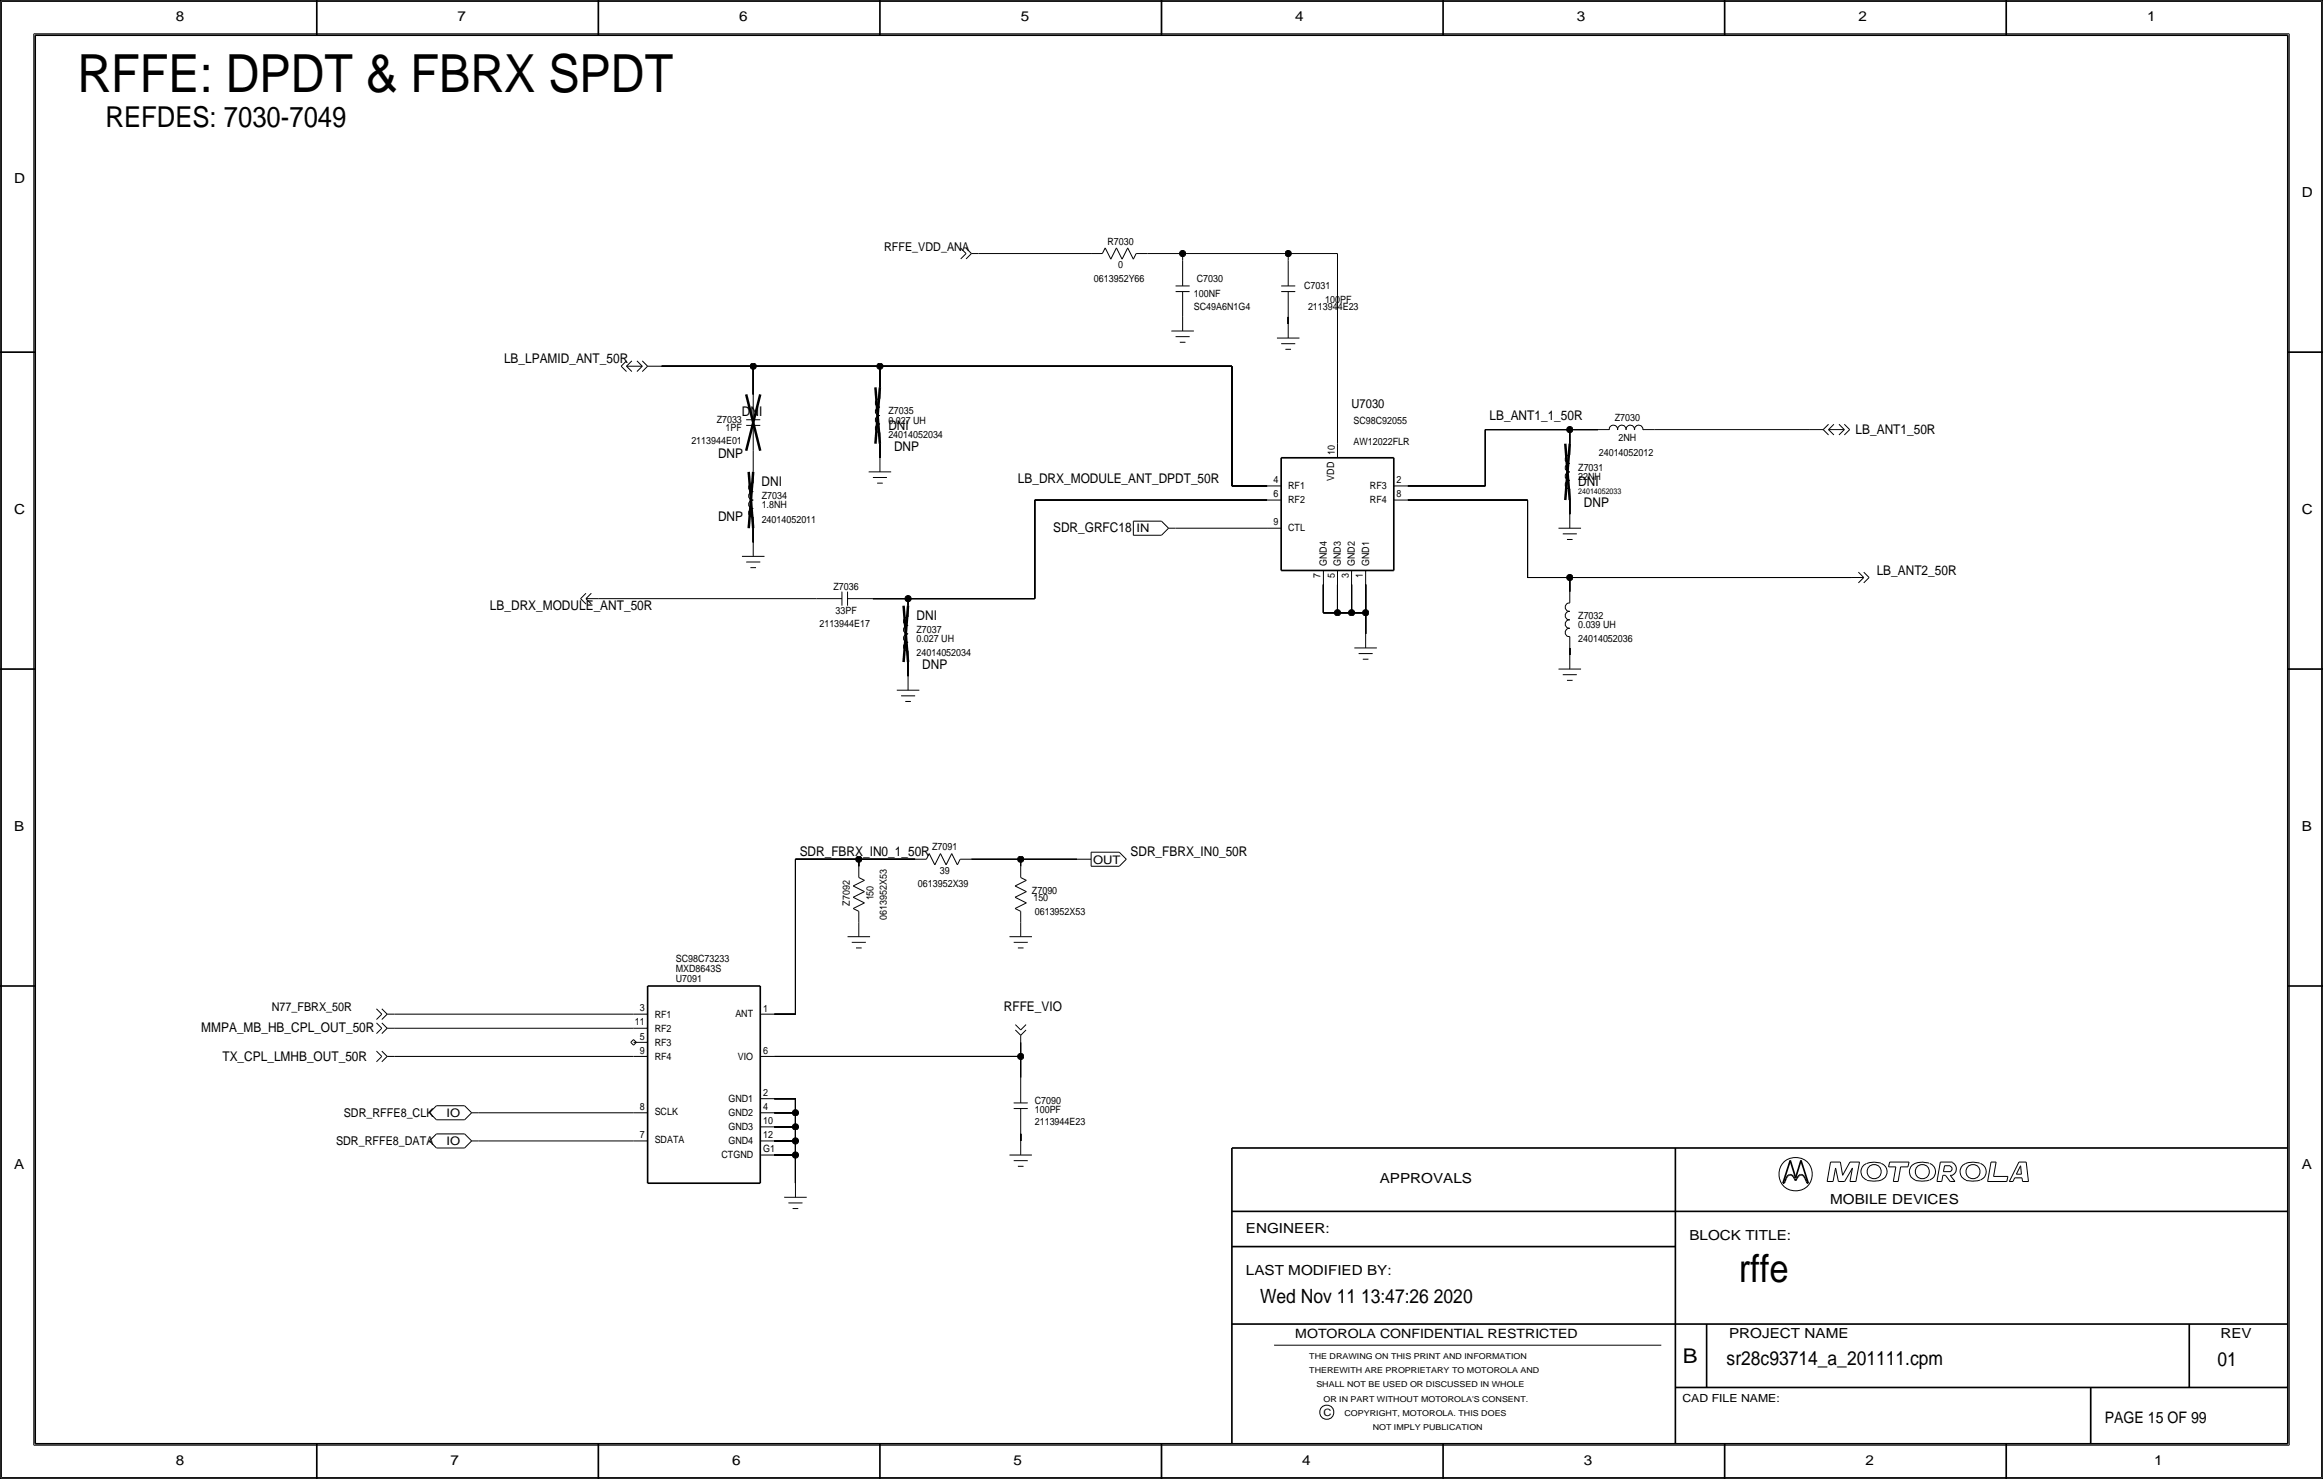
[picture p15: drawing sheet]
<svg xmlns="http://www.w3.org/2000/svg" width="419mm" height="267mm" viewBox="0 0 419 267" stroke-linecap="round" stroke-linejoin="round" font-family="sans-serif">
<defs><g id="words">
<text font-size="9.5" x="14" y="16.5">RFFE: DPDT &amp; FBRX SPDT</text>
<text font-size="7" x="313.7" y="231.1">rffe</text>
<text font-size="5.2" x="19" y="22.9">REFDES: 7030-7049</text>
<text font-size="3.7" x="303.6" y="245.7">B</text>
<g font-size="3.5">
<text x="227.3" y="234.9">Wed Nov 11 13:47:26 2020</text>
<text x="311.5" y="246.2">sr28c93714_a_201111.cpm</text>
<text x="400" y="246.4">01</text>
</g>
<text font-size="2.9" x="379.7" y="256.5">PAGE 15 OF 99</text>
<g font-size="2.5">
<text x="31.7" y="3.8">8</text>
<text x="82.6" y="3.8">7</text>
<text x="133.3" y="3.8">6</text>
<text x="184.1" y="3.8">5</text>
<text x="233.7" y="3.8">4</text>
<text x="284.5" y="3.8">3</text>
<text x="335.3" y="3.8">2</text>
<text x="387.3" y="3.8">1</text>
<text x="2.5" y="33">D</text>
<text x="415.3" y="35.6">D</text>
<text x="2.5" y="92.7">C</text>
<text x="415.3" y="92.7">C</text>
<text x="2.5" y="149.9">B</text>
<text x="415.3" y="149.9">B</text>
<text x="2.5" y="210.8">A</text>
<text x="248.9" y="213.4">APPROVALS</text>
<text x="415.3" y="210.8">A</text>
<text x="330.2" y="217.2">MOBILE DEVICES</text>
<text x="224.8" y="222.2">ENGINEER:</text>
<text x="304.8" y="223.5">BLOCK TITLE:</text>
<text x="224.8" y="229.9">LAST MODIFIED BY:</text>
<text x="312" y="241.2">PROJECT NAME</text>
<text x="400.6" y="241.3">REV</text>
<text x="31.7" y="264.2">8</text>
<text x="81.3" y="264.2">7</text>
<text x="132.1" y="264.2">6</text>
<text x="182.9" y="264.2">5</text>
<text x="234.9" y="264.2">4</text>
<text x="285.8" y="264.2">3</text>
<text x="336.5" y="264.2">2</text>
<text x="388.6" y="264.2">1</text>
</g>
<g font-size="2.4">
<text x="90.9" y="65.5">LB_LPAMID_ANT_50R</text>
<text x="133.9" y="74.9">DNI</text>
<text x="160.3" y="77.5">DNI</text>
<text x="268.7" y="75.7">LB_ANT1_1_50R</text>
<text x="129.5" y="82.5">DNP</text>
<text x="161.3" y="81.3">DNP</text>
<text x="334.8" y="78.2">LB_ANT1_50R</text>
<text x="137.4" y="87.6">DNI</text>
<text x="183.6" y="87.1">LB_DRX_MODULE_ANT_DPDT_50R</text>
<text x="284.7" y="87.6">DNI</text>
<text x="129.5" y="94">DNP</text>
<text x="285.8" y="91.4">DNP</text>
<text x="190" y="96">SDR_GRFC18</text>
<text x="338.6" y="103.6">LB_ANT2_50R</text>
<text x="88.4" y="110">LB_DRX_MODULE_ANT_50R</text>
<text x="165.4" y="111.8">DNI</text>
<text x="166.4" y="120.7">DNP</text>
<text x="144.3" y="154.4">SDR_FBRX_IN0_1_50R</text>
<text x="204" y="154.4">SDR_FBRX_IN0_50R</text>
<text x="181.1" y="182.4">RFFE_VIO</text>
<text x="36.3" y="186.2">MMPA_MB_HB_CPL_OUT_50R</text>
<text x="40.1" y="191.3">TX_CPL_LMHB_OUT_50R</text>
</g>
<g font-size="2.3">
<text x="243.8" y="73.7">U7030</text>
<text x="233.7" y="241.3">MOTOROLA CONFIDENTIAL RESTRICTED</text>
</g>
<g font-size="2.2">
<text x="159.5" y="45.2">RFFE_VDD_ANA</text>
<text x="49" y="182.4">N77_FBRX_50R</text>
<text x="62" y="201.4">SDR_RFFE8_CLK</text>
<text x="60.6" y="206.5">SDR_RFFE8_DATA</text>
</g>
<g font-size="2.1">
<text x="205" y="96">IN</text>
<text x="197.2" y="155.8">OUT</text>
<text x="80.6" y="201.4">IO</text>
<text x="80.6" y="206.5">IO</text>
</g>
<text font-size="2" x="303.5" y="252.7">CAD FILE NAME:</text>
<g font-size="1.8">
<text x="199.8" y="44.1">R7030</text>
<text x="197.4" y="50.8">0613952Y66</text>
<text x="201.7" y="48.4">0</text>
<text x="215.4" y="53.6">100NF</text>
<text x="215.9" y="50.8">C7030</text>
<text x="235.3" y="52.1">C7031</text>
<text x="215.4" y="55.9">SC49A6N1G4</text>
<text x="236" y="55.9">2113944E23</text>
<text x="239.1" y="54.6">100PF</text>
<text x="129.3" y="76.2">Z7033</text>
<text x="130.9" y="77.7">1PF</text>
<text x="160.3" y="76.5">0.027 UH</text>
<text x="160.3" y="74.7">Z7035</text>
<text x="244.2" y="76.5">SC98C92055</text>
<text x="291.3" y="75.8">Z7030</text>
<text x="124.7" y="80">2113944E01</text>
<text x="160.3" y="79">24014052034</text>
<text x="240.8" y="82" transform="rotate(-90 240.8 82)">10</text>
<text x="244.2" y="80.3">AW12022FLR</text>
<text x="288.4" y="82.3">24014052012</text>
<text x="292" y="79.5">2NH</text>
<text x="137.4" y="90">Z7034</text>
<text x="229.7" y="89.7">6</text>
<text x="229.7" y="87.1">4</text>
<text x="232.4" y="88.2">RF1</text>
<text x="240.7" y="86.7" transform="rotate(-90 240.7 86.7)">VDD</text>
<text x="247.1" y="88.1">RF3</text>
<text x="252" y="89.7">8</text>
<text x="252" y="87.1">2</text>
<text x="284.7" y="84.9">Z7031</text>
<text x="284.7" y="86.6">22NH</text>
<text x="137.4" y="94.2">24014052011</text>
<text x="137.4" y="91.7">1.8NH</text>
<text x="229.7" y="94.7">9</text>
<text x="232.4" y="95.8">CTL</text>
<text x="232.4" y="90.7">RF2</text>
<text x="247.2" y="90.8">RF4</text>
<text x="150.4" y="106.3">Z7036</text>
<text x="238.3" y="104.3" transform="rotate(-90 238.3 104.3)">7</text>
<text x="239.4" y="102.1" transform="rotate(-90 239.4 102.1)">GND4</text>
<text x="240.8" y="104.3" transform="rotate(-90 240.8 104.3)">5</text>
<text x="241.9" y="102.1" transform="rotate(-90 241.9 102.1)">GND3</text>
<text x="243.3" y="104.3" transform="rotate(-90 243.3 104.3)">3</text>
<text x="244.4" y="102.1" transform="rotate(-90 244.4 102.1)">GND2</text>
<text x="245.9" y="104.3" transform="rotate(-90 245.9 104.3)">1</text>
<text x="247" y="102.1" transform="rotate(-90 247 102.1)">GND1</text>
<text x="147.8" y="113">2113944E17</text>
<text x="150.7" y="110.7">33PF</text>
<text x="284.7" y="113.3">0.039 UH</text>
<text x="284.7" y="111.6">Z7032</text>
<text x="165.4" y="115.8">0.027 UH</text>
<text x="165.4" y="118.4">24014052034</text>
<text x="165.4" y="114.1">Z7037</text>
<text x="284.7" y="115.8">24014052036</text>
<text x="168.2" y="153.2">Z7091</text>
<text x="165.6" y="160">0613952X39</text>
<text x="169.5" y="157.6">39</text>
<text x="186.2" y="161.3">Z7090</text>
<text x="153.3" y="163.3" transform="rotate(-90 153.3 163.3)">Z7092</text>
<text x="157.6" y="162.4" transform="rotate(-90 157.6 162.4)">150</text>
<text x="160" y="165.9" transform="rotate(-90 160 165.9)">0613952X53</text>
<text x="186.4" y="162.4">150</text>
<text x="186.7" y="164.9">0613952X53</text>
<text x="121.9" y="173.4">SC98C73233</text>
<text x="121.9" y="177.1">U7091</text>
<text x="121.9" y="175.3">MXD8643S</text>
<text x="114.5" y="184.9">11</text>
<text x="115.4" y="182.4">3</text>
<text x="118.1" y="183.5">RF1</text>
<text x="132.7" y="183.4">ANT</text>
<text x="137.7" y="182.4">1</text>
<text x="115.4" y="187.5">5</text>
<text x="115.4" y="190">9</text>
<text x="118.1" y="188.6">RF3</text>
<text x="118.1" y="186">RF2</text>
<text x="118.1" y="191.1">RF4</text>
<text x="133.1" y="191.1">VIO</text>
<text x="137.7" y="190">6</text>
<text x="137.7" y="197.6">2</text>
<text x="115.4" y="200.1">8</text>
<text x="118.1" y="201.1">SCLK</text>
<text x="131.4" y="198.7">GND1</text>
<text x="131.4" y="201.2">GND2</text>
<text x="131.4" y="203.7">GND3</text>
<text x="137.7" y="202.6">10</text>
<text x="137.7" y="200.1">4</text>
<text x="186.7" y="200.7">100PF</text>
<text x="186.7" y="202.9">2113944E23</text>
<text x="186.7" y="199.1">C7090</text>
<text x="115.4" y="205.2">7</text>
<text x="118.1" y="206.2">SDATA</text>
<text x="130.2" y="208.7">CTGND</text>
<text x="131.4" y="206.3">GND4</text>
<text x="137.7" y="205.2">12</text>
<text x="137.7" y="207.7">G1</text>
<text x="238.8" y="255.3">C</text>
</g>
<g font-size="1.5">
<text x="236.2" y="245.1">THE DRAWING ON THIS PRINT AND INFORMATION</text>
<text x="236.2" y="247.6">THEREWITH ARE PROPRIETARY TO MOTOROLA AND</text>
<text x="237.5" y="250.2">SHALL NOT BE USED OR DISCUSSED IN WHOLE</text>
<text x="238.8" y="252.7">OR IN PART WITHOUT MOTOROLA'S CONSENT.</text>
<text x="242.6" y="255.3">COPYRIGHT, MOTOROLA. THIS DOES</text>
<text x="247.6" y="257.8">NOT IMPLY PUBLICATION</text>
</g>
<text font-size="1.4" x="284.7" y="89.2">24014052033</text>
</g></defs>
<!-- layer: Nets -->
<g fill="none" stroke="#000" stroke-width=".18">
<path d="M176.5 45.7h20.3zM207 45.7h6.4zM213.4 45.7v1.3zM213.4 45.7h19zM232.4 57.2v1.2zM232.4 45.7v1.3zM232.4 45.7h8.9zM241.3 45.7v34.3zM119.4 66h16.5zM135.9 66v5.1zM135.9 66h22.8zM158.7 66v3.8z"/>
<path d="M158.7 66h63.5zM222.2 66v21.6zM268 77.5h15.2zM268 77.5v10.1zM283.2 77.5v2.5zM283.2 77.5h5.1zM298.4 77.5h28zM135.9 95.3v2.5zM135.9 81.3v3.8zM158.7 80v2.6zM186.7 90.2v17.8zM186.7 90.2h41.9z"/>
<path d="M212.1 95.2h16.5zM222.2 87.6h6.4zM254 90.2h21.6zM254 87.6h14zM275.6 90.2v13.9zM283.2 90.2v2.5zM108 108h39.3zM157.5 108h6.3zM163.8 119.4v2.5zM163.8 108v1.2zM163.8 108h22.9zM238.8 105.4v5.1z"/>
<path d="M238.8 110.5h2.5zM241.3 105.4v5.1zM241.3 110.5h2.5zM243.8 110.5h2.6zM243.8 105.4v5.1zM246.4 110.5v3.8zM246.4 105.4v5.1zM275.6 104.1h7.6zM283.2 116.8v1.3zM283.2 104.1v2.6zM283.2 104.1h50.8zM143.5 154.9v28z"/>
<path d="M143.5 154.9h11.4zM154.9 154.9v1.3zM154.9 154.9h10.2zM175.3 154.9h8.8zM184.1 154.9v1.3zM184.2 154.9h10.1zM71.1 185.4h43.2zM71.1 182.9h43.2zM71.1 190.5h43.2zM139.7 198.1h3.8zM139.7 182.9h3.8zM139.7 190.5h44.4z"/>
<path d="M143.5 198.1v2.6zM184.1 190.5v3.8zM184.1 188v2.5zM86.4 205.7h27.9zM86.4 200.7h27.9zM139.7 208.3h3.8zM139.7 205.7h3.8zM139.7 203.2h3.8zM139.7 200.7h3.8zM143.5 208.3v5.1zM143.5 205.7v2.6zM143.5 203.2v2.5z"/>
<path d="M143.5 200.7v2.5zM184.1 204.5v1.2z"/>
</g>
<g fill="#000" stroke="#000" stroke-width=".18">
<circle cx="213.4" cy="45.7" r=".56"/>
<circle cx="232.4" cy="45.7" r=".56"/>
<circle cx="135.9" cy="66" r=".56"/>
<circle cx="158.7" cy="66" r=".56"/>
<circle cx="283.2" cy="77.5" r=".56"/>
<circle cx="163.8" cy="107.9" r=".56"/>
<circle cx="241.3" cy="110.5" r=".56"/>
<circle cx="243.8" cy="110.5" r=".56"/>
<circle cx="246.4" cy="110.5" r=".56"/>
<circle cx="283.2" cy="104.1" r=".56"/>
<circle cx="154.9" cy="154.9" r=".56"/>
<circle cx="184.2" cy="154.9" r=".56"/>
<circle cx="184.2" cy="190.5" r=".56"/>
<circle cx="143.5" cy="200.7" r=".56"/>
<circle cx="143.5" cy="203.2" r=".56"/>
<circle cx="143.5" cy="205.7" r=".56"/>
<circle cx="143.5" cy="208.3" r=".56"/>
</g>
<!-- layer: Components -->
<g fill="none" stroke="#000" stroke-width=".18">
<path d="M173.3 44.8l1 .9zM174.3 45.7l-1 1zM174.3 44.8l1 .9zM175.3 45.7l-1 1zM175.3 45.7h1.2zM196.9 45.7h2zM199.4 44.7l-.5 1zM199.4 44.7l1 2zM201.4 44.7l-1 2zM201.4 44.7l1 2zM203.5 44.7l1 2zM203.5 44.7l-1.1 2z"/>
<path d="M205 45.7l-.5 1zM205 45.7h2zM211.3 59.7h4.1zM212.1 52.6h2.5zM212.1 51.6h2.5zM213.4 57.2v2.5zM213.4 52.6v4.6zM213.4 47v4.6zM231.1 51.6h2.6zM231.1 52.6h2.6zM232.4 52.6v4.6zM232.4 47v4.6z"/>
<path d="M232.4 58.4v2.6zM112.1 66l.9 1zM112.1 66l.9-.9zM113 66l1 1zM113 66l1-.9zM113 66h2.9zM114.9 65.1l1 .9zM114.9 67l1-1zM115.9 65.1l.9 .9zM115.9 67l.9-1zM116.8 66h2.6zM134.6 75.7h2.6z"/>
<path d="M134.6 76.7h2.6zM135.9 76.7v4.6zM135.9 71.1v4.6zM158.7 78v2zM158.7 69.9v2zM158.7 71.9a.74 .74 0 0 0-.8 .8 .74 .74 0 0 0 .8 .7M158.7 75a.74 .74 0 0 0-.8 .7 .74 .74 0 0 0 .8 .8M158.7 76.5a.74 .74 0 0 0-.8 .7 .74 .74 0 0 0 .8 .8M158.7 73.5a.74 .74 0 0 0-.8 .7 .74 .74 0 0 0 .8 .7M212.1 60.7h2.5zM212.9 61.7h1zM230.4 61h4z"/>
<path d="M231.1 62h2.6zM231.9 63h1zM288.3 77.5h2zM290.3 77.5a.75 .75 0 0 1 .8-.8 .75 .75 0 0 1 .7 .8M291.8 77.5a.75 .75 0 0 1 .8-.8 .75 .75 0 0 1 .7 .8M293.4 77.5a.75 .75 0 0 1 .7-.8 .75 .75 0 0 1 .7 .8M294.9 77.5a.75 .75 0 0 1 .7-.8 .75 .75 0 0 1 .8 .8M296.4 77.5h2zM326.4 77.5h2.5zM328.9 77.5l1 .9zM328.9 77.5l1-1zM329.9 77.5l1 .9z"/>
<path d="M329.9 77.5l1-1zM329.9 77.5h2.8zM331.8 76.5l.9 1zM331.8 78.4l.9-.9zM332.7 76.5l1 1zM332.7 78.4l1-.9zM135.9 97.8v2.5zM135.9 93.2v2zM135.9 85.1v2zM135.9 87.2a.74 .74 0 0 0-.8 .7 .74 .74 0 0 0 .8 .7M135.9 90.2a.74 .74 0 0 0-.8 .8 .74 .74 0 0 0 .8 .7M135.9 91.7a.74 .74 0 0 0-.8 .8 .74 .74 0 0 0 .8 .7"/>
<path d="M135.9 88.7a.74 .74 0 0 0-.8 .7 .74 .74 0 0 0 .8 .8M156.7 85.1h4.1zM157.5 86.1h2.5zM158.2 87.1h1.1zM158.7 82.6v2.5zM204.5 94h5zM204.5 94v2.5zM204.5 96.5h5zM209.5 94l1.3 1.2zM210.8 95.2l-1.2 1.3zM210.8 95.2h1.3zM228.6 87.6h2.5z"/>
<path d="M228.6 95.2h2.5zM228.6 90.2h2.5zM241.3 80v2.5zM251.5 87.6h2.5zM251.5 90.2h2.5zM281.2 95.2h4zM281.9 96.3h2.6zM282.7 97.3h1zM283.2 92.7v2.5zM283.2 88.1v2.1zM283.2 80v2zM283.2 82.1a.74 .74 0 0 0-.8 .7 .74 .74 0 0 0 .8 .8"/>
<path d="M283.2 85.1a.74 .74 0 0 0-.8 .8 .74 .74 0 0 0 .8 .7M283.2 86.7a.74 .74 0 0 0-.8 .7 .74 .74 0 0 0 .8 .7M283.2 83.6a.74 .74 0 0 0-.8 .8 .74 .74 0 0 0 .8 .7M104.7 107.9l1 1zM104.7 108l1-1zM105.7 107.9l1 1zM105.7 108h2.3zM105.7 108l1-1zM133.9 100.3h4zM134.6 101.3h2.6zM135.4 102.4h1zM147.3 108h4.6z"/>
<path d="M151.9 106.7v2.5zM152.9 108h4.6zM152.9 106.7v2.5zM163.8 117.3v2.1zM163.8 109.2v2.1zM163.8 111.3a.74 .74 0 0 0-.8 .7 .74 .74 0 0 0 .8 .8M163.8 114.4a.74 .74 0 0 0-.8 .7 .74 .74 0 0 0 .8 .7M163.8 115.9a.74 .74 0 0 0-.8 .7 .74 .74 0 0 0 .8 .7M163.8 112.8a.74 .74 0 0 0-.8 .8 .74 .74 0 0 0 .8 .7M238.8 102.9v2.5zM241.3 102.9v2.5zM243.8 102.9v2.5z"/>
<path d="M244.3 116.8h4.1zM245.1 117.9h2.5zM245.9 118.9h1zM246.4 114.3v2.5zM246.4 102.9v2.5zM283.2 114.8v2zM283.2 106.7v2zM283.2 118.1v2.6zM283.2 108.8a.74 .74 0 0 0-.8 .7 .74 .74 0 0 0 .8 .7M283.2 111.8a.74 .74 0 0 0-.8 .7 .74 .74 0 0 0 .8 .8M283.2 113.3a.74 .74 0 0 0-.8 .8 .74 .74 0 0 0 .8 .7M283.2 110.3a.74 .74 0 0 0-.8 .7 .74 .74 0 0 0 .8 .8"/>
<path d="M334 104.1h2.2zM335.3 103.2l.9 .9zM335.3 105.1l.9-1zM336.2 103.2l1 .9zM336.2 105.1l1-1zM161.8 124.5h4.1zM162.6 125.5h2.5zM163.3 126.5h1zM163.8 121.9v2.6zM281.2 120.7h4zM281.9 121.7h2.6zM282.7 122.7h1z"/>
<path d="M153.9 159.8l2.1 1zM153.9 159.8l2.1-1zM154.9 158.2l1.1 .6zM154.9 156.2v2zM165.1 154.9h2zM167.6 153.9l1.1 2.1zM167.6 153.9l-.5 1zM169.7 153.9l-1 2.1zM169.7 153.9l1 2.1zM171.7 153.9l-1 2.1zM171.7 153.9l1 2.1zM173.2 154.9l-.5 1.1z"/>
<path d="M173.2 154.9h2.1zM183.1 159.8l2.1-1zM183.1 159.8l2.1 1zM184.1 156.2v2zM184.2 158.2l1 .6zM194.3 154.9h2.5zM196.8 153.7h5.1zM196.8 156.2h5.1zM196.8 153.7v2.5zM201.9 153.7l1.3 1.2zM203.2 154.9l-1.3 1.3zM152.9 168.9h4.1z"/>
<path d="M153.7 169.9h2.5zM153.9 163.8l2.1-1zM153.9 163.8l1 .5zM153.9 161.8l2.1 1zM153.9 161.8l2.1-1zM154.4 170.9h1zM154.9 164.3v2.1zM154.9 166.4v2.5zM182.1 168.9h4.1zM182.9 169.9h2.5zM183.1 161.8l2.1-1zM183.1 161.8l2.1 1z"/>
<path d="M183.1 163.8l1 .5zM183.1 163.8l2.1-1zM183.6 170.9h1.1zM184.1 166.4v2.5zM184.1 164.3v2.1zM67.9 184.5l1 .9zM67.9 181.9l1 1zM67.9 189.5l1 1zM68.9 185.4l-1 1zM68.9 184.5l1 .9zM68.9 182.9l-1 .9zM68.9 181.9l1 1z"/>
<path d="M68.9 190.5l-1 1zM68.9 189.5l1 1zM69.8 185.4l-.9 1zM69.8 185.4h1.3zM69.8 182.9l-.9 .9zM69.8 182.9h1.3zM69.8 190.5l-.9 1zM69.8 190.5h1.3zM78.7 199.4l-1.2 1.3zM78.7 199.4h5.1zM83.8 199.4l1.3 1.3zM113.8 188l.5-.5z"/>
<path d="M113.8 188l.5 .5zM114.3 190.5h2.5zM114.3 188h2.5zM114.3 185.4h2.5zM114.3 182.9h2.5zM114.3 187.5l.5 .5zM114.8 188l-.5 .5zM137.2 198.1h2.5zM137.2 190.5h2.5zM137.2 182.9h2.5zM182.9 198.9h2.5zM182.9 199.9h2.5z"/>
<path d="M183.2 184.8l1 .9zM183.2 185.7l1 1zM184.1 199.9v4.6zM184.1 194.3v4.6zM184.1 185.7l1-.9zM184.1 186.7l1-1zM184.1 186.7v1.3zM77.5 205.7l1.2 1.3zM77.5 200.7l1.2 1.2zM78.7 204.5l-1.2 1.2zM78.7 207h5.1zM78.7 204.5h5.1z"/>
<path d="M78.7 201.9h5.1zM83.8 204.5l1.3 1.2zM83.8 207l1.3-1.3zM83.8 201.9l1.3-1.2zM85.1 205.7h1.3zM85.1 200.7h1.3zM114.3 205.7h2.5zM114.3 200.7h2.5zM137.2 208.3h2.5zM137.2 205.7h2.5zM137.2 203.2h2.5zM137.2 200.7h2.5z"/>
<path d="M141.5 215.9h4zM142.2 216.9h2.6zM143 217.9h1zM143.5 213.4v2.5zM182.1 208.3h4.1zM182.9 209.3h2.5zM183.6 210.3h1.1zM184.1 205.7v2.6z"/>
</g>
<path d="M134.6 71.1l2.6 10.2zM137.2 71.1l-2.6 10.2zM157.9 69.8l.8 10.2zM158.7 69.9l-.8 10.1zM135.1 85.1l.8 10.1zM135.9 85.1l-.8 10.1zM282.4 80l.8 10.2zM283.2 80l-.8 10.2zM163 109.2l.8 10.2zM163.8 109.2l-.8 10.2z" fill="none" stroke="#000" stroke-width=".45"/>
<path d="M231.1 82.6h20.4zM231.1 82.6v20.3zM251.5 82.6v20.3zM231.1 102.9h20.4zM116.8 177.8h20.4zM116.8 177.8v35.6zM137.2 177.8v35.6zM116.8 213.4h20.4z" fill="none" stroke="#000" stroke-width=".3"/>
<!-- layer: Page Border and Title Block -->
<g fill="none" stroke="#000" stroke-width=".3">
<path d="M0 0h419.1zM0 0v266.7zM6.3 6.4h406.4zM6.3 6.4v254zM57.1 0v6.3zM107.9 0v6.3zM158.7 0v6.3zM209.5 0v6.4zM260.3 0v6.3zM311.1 0v6.3zM361.9 0v6.3zM412.7 6.4v254z"/>
<path d="M419.1 0v266.7zM0 63.5h6.3zM412.7 63.5h6.4zM0 120.7h6.3zM412.7 120.7h6.4zM0 177.8h6.3zM412.7 177.8h6.4zM222.2 207v53.3zM222.2 207h190.5zM222.2 218.4h190.5zM302.3 207v53.3zM321.7 213.4h.2z"/>
<path d="M322 213.1l-.1 .3zM322.2 212.5l-.2 .6zM322.4 212.1l-.2 .4zM322.6 211.9l.3-.1zM322.6 211.9l-.2 .2zM322.9 211.8h.2zM323 209.2l-1.3 4.2zM323 209.2l1 3.2zM323.1 211.8l.2 .1zM323.3 211.9l.2 .2zM323.5 212.1l.2 .4zM323.7 212.5l.3 .4z"/>
<path d="M324.2 212.5l-.2 .4zM324.4 212.1l-.2 .4zM324.6 211.9l.2-.1zM324.6 211.9l-.2 .2zM324.8 211.8h.3zM324.9 209.2l1.3 4.2zM324.9 209.2l-.9 3.2zM325.1 211.8l.2 .1zM325.3 211.9l.2 .2zM325.5 212.1l.2 .4zM325.7 212.5l.2 .6zM325.9 213.1l.1 .3z"/>
<path d="M326 213.4h.2zM222.2 238.8h190.5zM222.2 224.8h80.1zM307.9 238.8v11.4zM395 238.8v11.4zM302.3 250.2h110.4zM377.2 250.2v10.1zM0 266.7h419.1zM6.3 260.3h406.4zM57.1 260.3v6.4zM107.9 260.3v6.4zM158.7 260.3v6.4z"/>
<path d="M209.5 260.3v6.4zM260.3 260.3v6.4zM311.1 260.3v6.4zM361.9 260.3v6.4z"/>
</g>
<g fill="none" stroke="#000" stroke-width=".18">
<path d="M.3 .3h418.5zM.3 .3v266.1zM6.1 6.1v254.5zM6.1 6.1h406.9zM413 6.1v254.5zM418.8 .3v266.1zM329.6 213.1h1.1zM330.3 209.6h1.7zM330.3 209.5l-.7 3.6zM331.2 210.6l-.5 2.5zM331.2 210.6l.5 2.5zM331.7 213.1h1.1z"/>
<path d="M332 209.5l.4 2.4zM333.8 209.6l-1.4 2.3zM333.8 213.1h1zM333.8 209.6h1.7zM334.2 210.6l-.4 2.5zM334.2 210.6l-1.4 2.5zM335.5 209.6l-.7 3.5zM336.8 209.8a1.6 1.6 0 0 0-1.1 1.5 1.6 1.6 0 0 0 1.1 1.5M339.3 209.8l-.1-.1a4 4 0 0 0-2.4 .1M339.4 209.8a1.59 1.59 0 0 1 1.1 1.5 1.59 1.59 0 0 1-1.1 1.5 5.1 5.1 0 0 1-2.5 .1M340.7 210.4h1.3zM340.9 209.6h3.5z"/>
<path d="M340.9 209.5l-.2 .9zM341.6 213.1h.8zM342 210.4l-.4 2.7zM342.9 210.4l-.5 2.7zM342.9 210.4h1.3zM344.4 209.5l-.2 .9zM348 209.8a3.1 3.1 0 0 0-3.3 .6 1.62 1.62 0 0 0 .8 2.4M348.1 212.8a5.1 5.1 0 0 1-2.6 .1M348.1 209.8a1.59 1.59 0 0 1 1.1 1.5 1.59 1.59 0 0 1-1.1 1.5M349.5 213.1h.8zM350.1 209.6h2.1zM350.1 209.5l-.6 3.6z"/>
<path d="M350.5 211.9l-.2 1.2zM350.5 211.9h.5zM350.6 211.3h1.2zM350.8 210.2l-.2 1.1zM350.8 210.2h1zM351 211.9l.8 1.2zM351.8 210.3a.5 .5 0 0 1 .4 .5 .5 .5 0 0 1-.4 .5M351.8 213.1h.9zM351.8 211.9l.9 1.2zM351.8 211.9h.4zM352.2 209.7a1.24 1.24 0 0 1 .8 1.1 1.24 1.24 0 0 1-.8 1.1M357.2 209.8a3.1 3.1 0 0 0-3.3 .6 1.62 1.62 0 0 0 .8 2.4"/>
<path d="M357.2 212.8a5.1 5.1 0 0 1-2.5 .1M357.3 209.8a1.59 1.59 0 0 1 1 1.5 1.59 1.59 0 0 1-1 1.5M358.6 213.1h3.5zM359.2 209.6l-.6 3.5zM359.2 209.6h.9zM359.7 212.1h2.6zM360.1 209.6l-.4 2.5zM362.3 212.1l-.2 1zM362.5 213.1h.7zM363.5 212.4l-.3 .7zM363.5 212.4h1.3zM363.8 211.7h.9z"/>
<path d="M364.2 209.6l-1.7 3.5zM364.2 209.6h1.4zM364.5 210.2l-.7 1.5zM364.5 210.2l.2 1.5zM364.8 212.4l.1 .7zM364.9 213.1h1.1zM365.6 209.6l.4 3.5zM229.9 242.6h69.8zM.3 266.4h418.5zM6.1 260.6h406.9z"/>
<circle cx="324" cy="211.8" r="3"/>
<circle cx="338.1" cy="211.3" r="1.28"/>
<circle cx="346.8" cy="211.3" r="1.28"/>
<circle cx="356" cy="211.3" r="1.28"/>
<circle cx="239.4" cy="254.7" r="1.28"/>
</g>
<use href="#words"/>
</svg>
